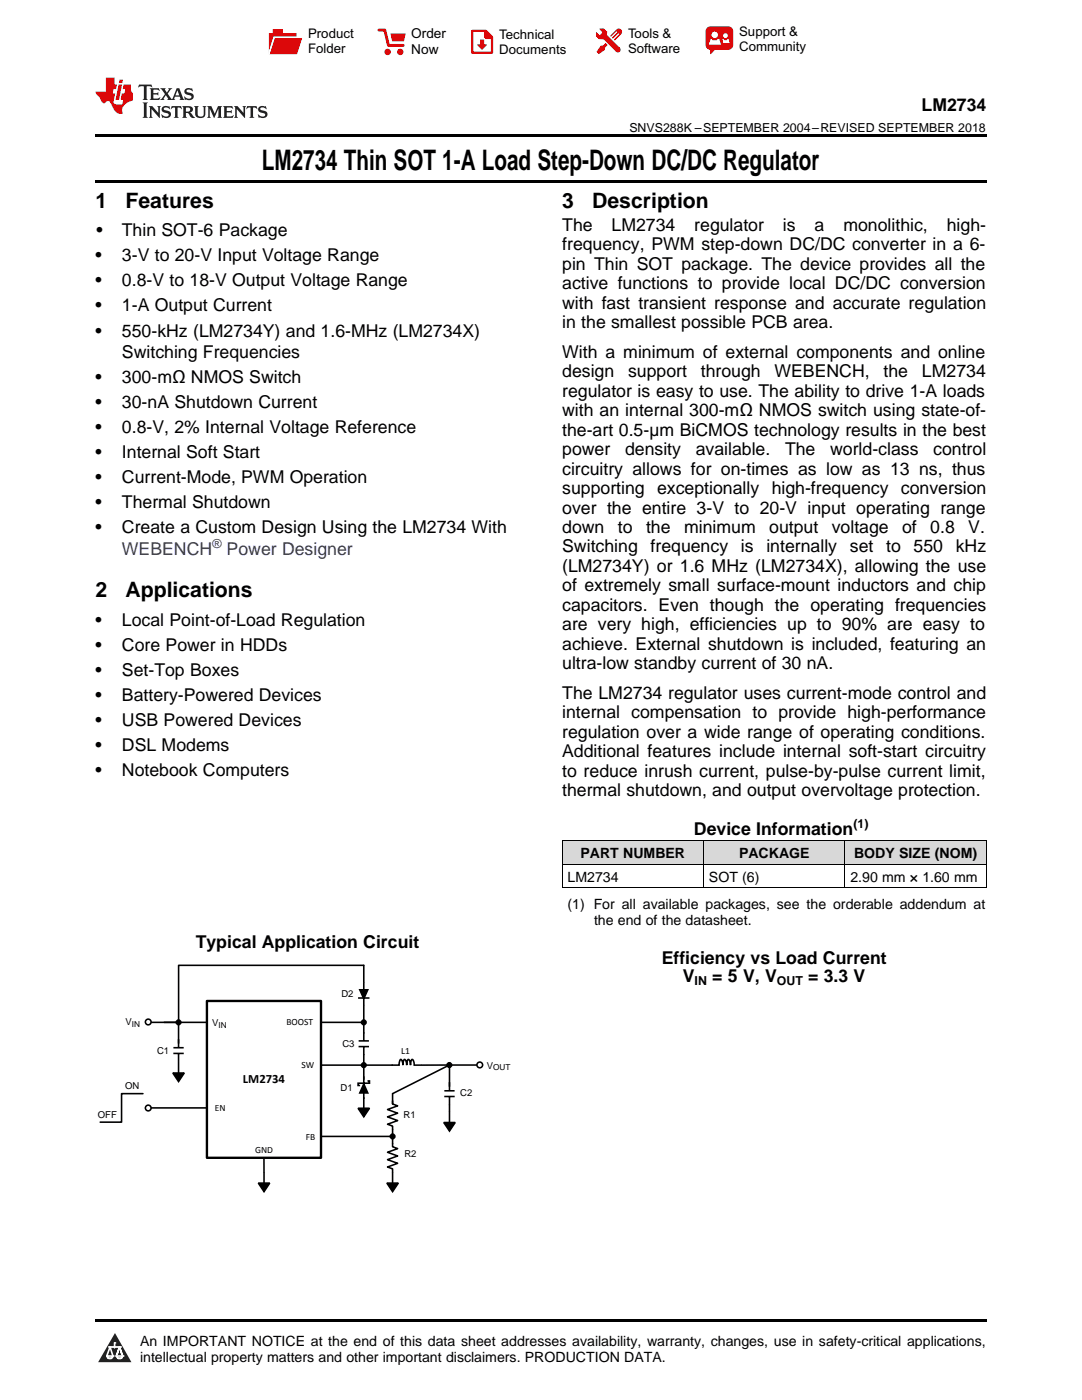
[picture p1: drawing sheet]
<svg xmlns="http://www.w3.org/2000/svg" width="216mm" height="279mm" viewBox="0 0 216 279" stroke-linecap="round" stroke-linejoin="round" font-family="sans-serif">
<defs><g id="words">
<text font-size="5.6" x="52.2" y="33.9">LM2734 Thin SOT 1-A Load Step-Down DC/DC Regulator</text>
<g font-size="4.2">
<text x="19" y="41.4">1</text>
<text x="25" y="41.4">Features</text>
<text x="112.2" y="41.4">3</text>
<text x="118.2" y="41.4">Description</text>
<text x="19" y="119.1">2</text>
<text x="25" y="119.1">Applications</text>
</g>
<g font-size="3.5">
<text x="183.9" y="22.2">LM2734</text>
<text x="19.2" y="47.1">•</text>
<text x="24.3" y="47.1">Thin SOT-6 Package</text>
<text x="112.2" y="46.1">The</text>
<text x="122" y="46.1">LM2734</text>
<text x="138.5" y="46.1">regulator</text>
<text x="156.2" y="46.1">is</text>
<text x="162.5" y="46.1">a</text>
<text x="168.3" y="46.1">monolithic,</text>
<text x="188.9" y="46.1">high-</text>
<text x="19" y="52.1">•</text>
<text x="24.3" y="52.1">3-V to 20-V Input Voltage Range</text>
<text x="112.2" y="50">frequency, PWM step-down DC/DC converter in a 6-</text>
<text x="112.2" y="53.8">pin Thin SOT package. The device provides all the</text>
<text x="19" y="57.2">•</text>
<text x="24.3" y="57.2">0.8-V to 18-V Output Voltage Range</text>
<text x="112.2" y="57.7">active functions to provide local DC/DC conversion</text>
<text x="19" y="62.2">•</text>
<text x="24.3" y="62.2">1-A Output Current</text>
<text x="112.2" y="61.6">with fast transient response and accurate regulation</text>
<text x="112.2" y="65.5">in the smallest possible PCB area.</text>
<text x="19" y="67.2">•</text>
<text x="24.3" y="67.2">550-kHz (LM2734Y) and 1.6-MHz (LM2734X)</text>
<text x="24.3" y="71.4">Switching Frequencies</text>
<text x="112.2" y="71.4">With a minimum of external components and online</text>
<text x="19" y="76.4">•</text>
<text x="24.3" y="76.4">300-mΩ NMOS Switch</text>
<text x="112.2" y="75.3">design</text>
<text x="125.3" y="75.3">support</text>
<text x="139.8" y="75.3">through</text>
<text x="154.6" y="75.3">WEBENCH,</text>
<text x="176.3" y="75.3">the</text>
<text x="184" y="75.3">LM2734</text>
<text x="19" y="81.4">•</text>
<text x="24.3" y="81.4">30-nA Shutdown Current</text>
<text x="112.2" y="79.2">regulator is easy to use. The ability to drive 1-A loads</text>
<text x="112.2" y="83.1">with an internal 300-mΩ NMOS switch using state-of-</text>
<text x="19" y="86.4">•</text>
<text x="24.3" y="86.4">0.8-V, 2% Internal Voltage Reference</text>
<text x="112.2" y="87">the-art 0.5-µm BiCMOS technology results in the best</text>
<text x="19" y="91.4">•</text>
<text x="24.3" y="91.4">Internal Soft Start</text>
<text x="112.2" y="90.8">power</text>
<text x="112.2" y="94.7">circuitry allows for on-times as low as 13 ns, thus</text>
<text x="124.7" y="90.8">density</text>
<text x="138.8" y="90.8">available.</text>
<text x="156.6" y="90.8">The</text>
<text x="165.6" y="90.8">world-class</text>
<text x="186.2" y="90.8">control</text>
<text x="19" y="96.4">•</text>
<text x="19" y="101.5">•</text>
<text x="24.3" y="96.4">Current-Mode, PWM Operation</text>
<text x="24.3" y="101.5">Thermal Shutdown</text>
<text x="112.2" y="98.6">supporting exceptionally high-frequency</text>
<text x="179.8" y="98.6">conversion</text>
<text x="19" y="106.5">•</text>
<text x="24.3" y="106.5">Create a Custom Design Using the LM2734 With</text>
<text x="112.2" y="102.5">over the entire 3-V to 20-V input operating range</text>
<text x="112.2" y="106.4">down</text>
<text x="123.3" y="106.4">to</text>
<text x="128.9" y="106.4">the</text>
<text x="136.5" y="106.4">minimum</text>
<text x="153.5" y="106.4">output</text>
<text x="166" y="106.4">voltage</text>
<text x="180" y="106.4">of</text>
<text x="185.6" y="106.4">0.8</text>
<text x="193.2" y="106.4">V.</text>
<text x="112.2" y="110.2">Switching</text>
<text x="129.8" y="110.2">frequency</text>
<text x="147.8" y="110.2">is</text>
<text x="152.9" y="110.2">internally</text>
<text x="169.6" y="110.2">set</text>
<text x="176.8" y="110.2">to</text>
<text x="182.3" y="110.2">550</text>
<text x="190.7" y="110.2">kHz</text>
<text x="112.2" y="114.1">(LM2734Y) or 1.6 MHz (LM2734X), allowing the use</text>
<text x="112.2" y="118">of extremely small surface-mount inductors and chip</text>
<text x="19" y="124.8">•</text>
<text x="24.3" y="124.8">Local Point-of-Load Regulation</text>
<text x="112.2" y="121.9">capacitors. Even though the operating frequencies</text>
<text x="112.2" y="125.8">are very high, efficiencies up to 90% are easy to</text>
<text x="19" y="129.9">•</text>
<text x="24.3" y="129.9">Core Power in HDDs</text>
<text x="112.2" y="129.6">achieve. External shutdown is included, featuring an</text>
<text x="19" y="134.9">•</text>
<text x="24.3" y="134.9">Set-Top Boxes</text>
<text x="112.2" y="133.5">ultra-low standby current of 30 nA.</text>
<text x="19" y="139.9">•</text>
<text x="24.3" y="139.9">Battery-Powered Devices</text>
<text x="112.2" y="139.5">The LM2734 regulator uses current-mode control and</text>
<text x="112.2" y="143.4">internal compensation to provide high-performance</text>
<text x="19" y="144.9">•</text>
<text x="19" y="149.9">•</text>
<text x="24.3" y="144.9">USB Powered Devices</text>
<text x="24.3" y="149.9">DSL Modems</text>
<text x="112.2" y="147.2">regulation over a wide range of operating conditions.</text>
<text x="19" y="154.9">•</text>
<text x="24.3" y="154.9">Notebook Computers</text>
<text x="112.2" y="151.1">Additional features include internal soft-start circuitry</text>
<text x="112.2" y="155">to reduce inrush current, pulse-by-pulse current limit,</text>
<text x="112.2" y="158.9">thermal shutdown, and output overvoltage protection.</text>
<text x="138.5" y="166.6">Device Information</text>
<text x="39.1" y="189.2">Typical Application Circuit</text>
<text x="132" y="192.4">Efficiency vs Load Current</text>
<text x="136.3" y="195.9">V</text>
<text x="142.1" y="195.9">= 5 V, V</text>
<text x="161.3" y="195.9">= 3.3 V</text>
</g>
<g font-size="3.5" fill="#0000c8">
<text x="24.3" y="110.7">WEBENCH</text>
<text x="45.2" y="110.7">Power Designer</text>
</g>
<g font-size="2.8">
<text x="115.8" y="171.3">PART NUMBER</text>
<text x="147.5" y="171.3">PACKAGE</text>
<text x="170.4" y="171.3">BODY SIZE (NOM)</text>
<text x="113.2" y="175.9">LM2734</text>
<text x="141.5" y="175.9">SOT (6)</text>
<text x="169.7" y="175.9">2.90 mm × 1.60 mm</text>
<text x="113.2" y="181.4">(1) For all available packages, see the orderable addendum at</text>
<text x="118.5" y="184.6">the end of the datasheet.</text>
<text x="27.9" y="268.6">An IMPORTANT NOTICE at the end of this data sheet addresses availability, warranty, changes, use in safety-critical applications,</text>
<text x="27.9" y="271.8">intellectual property matters and other important disclaimers. PRODUCTION DATA.</text>
</g>
<g font-size="2.7">
<text x="82.1" y="7.7">Order</text>
<text x="82.1" y="10.7">Now</text>
</g>
<g font-size="2.6">
<text x="61.5" y="7.6">Product</text>
<text x="61.5" y="10.6">Folder</text>
<text x="99.6" y="7.8">Technical</text>
<text x="99.6" y="10.8">Documents</text>
<text x="125.3" y="7.6">Tools &amp;</text>
<text x="125.3" y="10.6">Software</text>
<text x="147.5" y="7.2">Support &amp;</text>
<text x="147.5" y="10.2">Community</text>
</g>
<g font-size="2.5">
<text x="125.6" y="26.3">SNVS288K –SEPTEMBER 2004–REVISED SEPTEMBER 2018</text>
<text x="170.3" y="165.2">(1)</text>
<text x="138.6" y="196.6">IN</text>
<text x="155" y="196.6">OUT</text>
<text x="48.5" y="216.2">LM2734</text>
</g>
<text font-size="2.5" fill="#0000c8" x="42.4" y="109.3">®</text>
<g font-size="1.9">
<text x="68.1" y="198.9">D2</text>
<text x="25.1" y="204.6">V</text>
<text x="42.4" y="204.8">V</text>
<text x="57.2" y="204.6">BOOST</text>
<text x="68.3" y="209">C3</text>
<text x="31.4" y="210.4">C1</text>
<text x="60.1" y="213.1">SW</text>
<text x="80.1" y="210.4">L1</text>
<text x="97.2" y="213.3">V</text>
<text x="25" y="217.4">ON</text>
<text x="42.9" y="221.7">EN</text>
<text x="67.9" y="217.8">D1</text>
<text x="91.8" y="218.8">C2</text>
<text x="19.5" y="223.2">OFF</text>
<text x="61" y="227.6">FB</text>
<text x="80.5" y="223">R1</text>
<text x="50.9" y="230.2">GND</text>
<text x="80.7" y="231">R2</text>
</g>
<g font-size="1.6">
<text x="26.3" y="205">IN</text>
<text x="43.6" y="205.1">IN</text>
<text x="98.4" y="213.6">OUT</text>
</g>
</g></defs>
<g fill="#d8d8d8">
<path d="M112.2 167.9h28.2v4.6h-28.2z"/>
<path d="M140.4 167.9h28.2v4.6h-28.2z"/>
<path d="M168.6 167.9h28.2v4.6h-28.2z"/>
</g>
<path d="M22.9 266l3.3 5.9h-6.6z" fill="#231f20"/>
<path d="M21.3 270.6h1.2l-.3 .5h-.3a.53 .53 0 0 1-.6-.5z" fill-rule="evenodd" fill="#fff"/>
<path d="M21.3 270.6h1.2l-.3 .5h-.3a.53 .53 0 0 1-.6-.5z" fill="none" stroke="#231f20" stroke-width=".33"/>
<path d="M21.3 270.6l1.2 .1-.3 .4h-.5z" fill="none" stroke="#fff" stroke-width=".33"/>
<path d="M22.9 268.9h.1" fill="none" stroke="#fff" stroke-width=".33"/>
<path d="M22.9 268v.9z" fill="#fff"/>
<path d="M22.9 268v.9z" fill="none" stroke="#fff" stroke-width=".33"/>
<circle cx="22.9" cy="268" r=".16" fill="#fff"/>
<path d="M21.8 268.8h.1" fill="none" stroke="#fff" stroke-width=".33"/>
<path d="M21.8 268.8h2.2z" fill="#fff"/>
<path d="M21.8 268.8h2.2z" fill="none" stroke="#fff" stroke-width=".33"/>
<circle cx="24" cy="268.8" r=".16" fill="#fff"/>
<path d="M23.2 270.6h.1" fill="none" stroke="#fff" stroke-width=".33"/>
<path d="M23.8 268.8l-.6 1.8z" fill="#fff"/>
<path d="M23.8 268.8l-.6 1.8z" fill="none" stroke="#fff" stroke-width=".33"/>
<path d="M23.8 268.8l.7 1.8z" fill="#fff"/>
<path d="M23.8 268.8l.7 1.8z" fill="none" stroke="#fff" stroke-width=".33"/>
<path d="M24.4 270.6h.1" fill="none" stroke="#fff" stroke-width=".33"/>
<circle cx="21.3" cy="270.6" r=".16" fill="#fff"/>
<path d="M22 268.8l-.7 1.8z" fill="#fff"/>
<path d="M22 268.8l-.7 1.8z" fill="none" stroke="#fff" stroke-width=".33"/>
<path d="M22 268.8l.5 1.8z" fill="#fff"/>
<path d="M22 268.8l.5 1.8z" fill="none" stroke="#fff" stroke-width=".33"/>
<circle cx="22.5" cy="270.6" r=".16" fill="#fff"/>
<path d="M23.3 270.6h1.2a.63 .63 0 0 1-.6 .5 .63 .63 0 0 1-.6-.5z" fill-rule="evenodd" fill="#fff"/>
<path d="M23.3 270.6h1.2a.63 .63 0 0 1-.6 .5 .63 .63 0 0 1-.6-.5z" fill="none" stroke="#231f20" stroke-width=".33"/>
<path d="M23.3 270.6h1.2l-.4 .5h-.5z" fill="none" stroke="#fff" stroke-width=".33"/>
<path d="M23.2 270.6h.1" fill="none" stroke="#fff" stroke-width=".33"/>
<circle cx="24.5" cy="270.6" r=".16" fill="#fff"/>
<path d="M19 263.2h177.8v.5h-177.8z" fill="#000"/>
<g fill="#000">
<path d="M34.5 214.1h2.3l-1.2 1.8zM72.6 216.3l.8 1.8h-1.6zM71.4 221.2h2.3l-1.1 1.7zM77.2 236.1h2.3l-1.2 1.7zM88.6 224h2.2l-1.1 1.7z"/>
<circle cx="89.7" cy="212.6" r=".46"/>
</g>
<g fill="none" stroke="#000" stroke-width=".32">
<path d="M34.5 214.1h2.3l-1.2 1.8zM34.6 210.2h2.1M34.6 209.1h2.1M35.6 204v5.1M35.6 210.3v3.9M72.6 216.3l.8 1.8h-1.6zM72.6 214.8v6.4M73.3 215.7h.4v.5h-2.3v.4h.5M78.3 212.6h-5.7v2.8M78.3 219.7v.6l1 .4-2 .7 2 .8-2 .7 2 .7-2 .8 1 .3v4.2l1 .3-2 .8 2 .7-2 .7 2 .8-2 .7 1 .4v2.8M78.3 218.3v2M88.6 218.8h2.1"/>
<path d="M88.7 217.7h2M89.7 212.6h-7a1.14 1.14 0 0 0-.5-1.2 1.24 1.24 0 0 0-.3 1.2 1.19 1.19 0 0 0-.4-1.2 1.24 1.24 0 0 0-.3 1.2 1.19 1.19 0 0 0-.5-1.2 1.24 1.24 0 0 0-.3 1.2 1.19 1.19 0 0 0-.4-1.2l-.3 .4-.1 .8h-1.5M89.7 212.6v5.1M89.7 218.9v1.6M64.1 226.8h14.2M71.4 221.2h2.3l-1.1 1.7zM77.2 236.1h2.3l-1.2 1.7zM88.6 224h2.2l-1.1 1.7zM89.7 221.8v2.2"/>
<circle cx="89.7" cy="212.6" r=".46"/>
</g>
<path d="M41.3 199.8h22.8v31.3h-22.8z" fill-rule="evenodd" fill="#fff"/>
<path d="M41.3 199.8h22.8v31.3h-22.8z" fill="none" stroke="#000" stroke-width=".47"/>
<g fill="none" stroke="#000" stroke-width=".32">
<path d="M71.4 199.2h2.3M71.8 197.5h1.6l-.8 1.8zM28.5 218.3h-4.2v5.7h-4.3M29.9 204h11.4M35.6 204v-11.3h37v15M64.1 204h8.5M71.5 208.9h2.1M71.6 207.7h2M72.6 209v3.5l-8.5 .1M95.4 212.6h-5.7l-11.4 5.7M29.9 221.1h11.4M51.5 236.1h2.3l-1.1 1.7z"/>
<path d="M52.7 231.1v5M89.7 220.5v1.3"/>
<circle cx="35.6" cy="204" r=".46"/>
<circle cx="72.6" cy="204" r=".46"/>
<circle cx="72.6" cy="212.6" r=".46"/>
<circle cx="78.3" cy="226.8" r=".46"/>
</g>
<g fill="#000">
<path d="M71.8 197.5h1.6l-.8 1.8zM51.5 236.1h2.3l-1.1 1.7z"/>
<circle cx="35.6" cy="204" r=".46"/>
<circle cx="72.6" cy="204" r=".46"/>
<circle cx="72.6" cy="212.6" r=".46"/>
<circle cx="78.3" cy="226.8" r=".46"/>
</g>
<circle cx="29.6" cy="204" r=".57" fill="#fff"/>
<circle cx="29.6" cy="204" r=".57" fill="none" stroke="#000" stroke-width=".32"/>
<circle cx="29.6" cy="221.1" r=".57" fill="#fff"/>
<circle cx="29.6" cy="221.1" r=".57" fill="none" stroke="#000" stroke-width=".32"/>
<circle cx="95.7" cy="212.5" r=".57" fill="#fff"/>
<circle cx="95.7" cy="212.5" r=".57" fill="none" stroke="#000" stroke-width=".32"/>
<path d="M112.2 177.1h84.6M112.2 172.5h84.6M112.2 167.8h84.6M112.2 167.9v9.3M140.4 167.9v9.3M168.6 167.9v9.3M196.8 167.9v9.3" fill="none" stroke="#000" stroke-width=".2"/>
<path d="M19 35.9h177.8v.5h-177.8zM19 26.8h177.8v.6h-177.8z" fill="#000"/>
<path d="M27.7 16.9l-.1 .6 .6-.3h.5v.2v2.2l-.2 .4h1l-.2-.4v-2.2v-.2h.5l.6 .3-.2-.6zM29.9 17.6l.2 .4v1.6l-.2 .4h1.9l.1-.6a1.09 1.09 0 0 1-1.3 .1v-.6h.6l.4 .2v-.7l-.2 .2h-.8v-.6l.2-.1a1.01 1.01 0 0 1 1 .3l-.1-.6zM32 17.6l.9 1.2-1 1.2h.9l-.2-.3 .5-.7 .5 .7-.3 .3h1.7l-.2-.3 .1-.4h1l.1 .4-.2 .3h1l-.3-.4-.7-2h-.5l-1 2.2-.8-1.1 .9-1.1h-.9l.2 .2-.4 .7-.4-.7 .2-.2zM35.4 18l.4 1h-.8zM37 17.7a.66 .66 0 0 0-.2 .8 .66 .66 0 0 0 .6 .4l.7 .2 .1 .2a.8 .8 0 0 1-.7 .4 .8 .8 0 0 1-.7-.5l.1 .8 .2-.2a.94 .94 0 0 0 1.1 .1 .94 .94 0 0 0 .4-.9 1.48 1.48 0 0 0-1.3-.6v-.4a1.1 1.1 0 0 1 1.2 .2l-.2-.6-.2 .1-.5-.1zM28.5 20.4l.2 .4v2.3l-.2 .4h1l-.2-.4v-2.3l.2-.4zM29.7 21.2l.2 .4v1.5l-.2 .4h.8l-.3-.4 .1-1.3 1.6 1.8v-2l.2-.4h-.7l.2 .2v1.1l-1.2-1.3zM32.5 21.3a.66 .66 0 0 0-.2 .8 .66 .66 0 0 0 .6 .4l.6 .2 .2 .2a.8 .8 0 0 1-.8 .4 .8 .8 0 0 1-.7-.5l.2 .7 .2-.1a.94 .94 0 0 0 1 .1 .94 .94 0 0 0 .5-1 1.47 1.47 0 0 0-1.3-.6l-.1-.3a1.1 1.1 0 0 1 1.3 .2l-.2-.6-.2 .1-.5-.2zM34.3 21.2l-.2 .6a.64 .64 0 0 1 .8-.3v1.6l-.2 .4h1l-.3-.4 .1-1.6a.66 .66 0 0 1 .8 .3l-.2-.6zM36.3 21.2l.3 .4v1.5l-.3 .4h1l-.2-.2v-.7h.5l.1 .1a.8 .8 0 0 0 1.2 .7l-1-1a.62 .62 0 0 0 .6-.5 .62 .62 0 0 0-.6-.7zM37.1 21.5h.1a.48 .48 0 0 1 .6 0 .48 .48 0 0 1 .1 .6l-.2 .1-.6 .1zM38.7 21.2l.2 .2a2.29 2.29 0 0 0 .4 2 1.05 1.05 0 0 0 1.7-.7v-1.3l.2-.2h-.8l.2 .4v1.1a.61 .61 0 0 1-.6 .6 .61 .61 0 0 1-.6-.6v-1.1l.3-.4zM41.3 21.2l.3 .4v1.5l-.3 .4h.8l-.2-.4v-1.4l.8 1.9 .9-1.9v1.4l-.2 .4h.9l-.2-.4v-1.5l.2-.4h-.8l-.7 1.5-.6-1.5zM44.5 21.2l.2 .4v1.5l-.2 .4h1.9l.2-.6a1.1 1.1 0 0 1-1.4 .2v-.7h.6l.4 .2v-.6l-.2 .1-.8 .1v-.6l.2-.1a1.02 1.02 0 0 1 1.1 .2l-.2-.5zM46.7 21.2l.2 .4v1.5l-.2 .4h.8l-.3-.4 .1-1.3 1.6 1.8v-2l.2-.4h-.7l.2 .2v1.1l-1.2-1.3zM49.3 21.2l-.1 .6a.64 .64 0 0 1 .8-.3v1.6l-.3 .4h1l-.2-.4v-1.6a.66 .66 0 0 1 .8 .3l-.1-.6zM51.7 21.3a.66 .66 0 0 0-.2 .7 .66 .66 0 0 0 .7 .5l.6 .2 .1 .2a.8 .8 0 0 1-.7 .4 .8 .8 0 0 1-.7-.5l.1 .7 .2-.1a.94 .94 0 0 0 1.1 .1 .94 .94 0 0 0 .4-1 1.48 1.48 0 0 0-1.2-.6l-.1-.3a1.1 1.1 0 0 1 1.2 .2l-.2-.6-.1 .1-.6-.2z" fill="#231f20"/>
<path d="M21.1 15.5v2.8h-2v.4l.9 .9a.96 .96 0 0 0 1 1 .59 .59 0 0 1 .5-.4 .59 .59 0 0 1 .5 .3l.4 .8a1.61 1.61 0 0 0 2.1 1.3 1.63 1.63 0 0 1 1.1-2.2l.9-.3v-1.5a1.6 1.6 0 0 1-.4-1.7h-1.4l-.2 .9h.5l-.2 .8h-.5l-.2 1v.3h.5l-.2 .9h-.7a.74 .74 0 0 1-1-.6l.3-1.6h-.5l.2-.8h.5l.1-.9h-.4v-1.4zM23.7 16.9l-.7 3h.8l.6-3zM23.8 15.9l-.1 .7h.7l.2-.7z" fill="#ee1d23"/>
<g fill="#d60000">
<path d="M54.4 5.8h2v.8h2.8v4.2h-5.5v-4.2h.7z" fill-rule="evenodd"/>
<path d="M54.7 7.5h5.6l-1 3.3h-5.6z" fill-rule="evenodd"/>
</g>
<path d="M54.6 7.4h5.8l-.1 .1h-5.5l-1.1 3.3z" fill-rule="evenodd" fill="#fff"/>
<path d="M54.6 7.4h5.8l-.1 .1h-5.5l-1.1 3.3z" fill="none" stroke="#fff" stroke-width=".2"/>
<path d="M75.6 6h1.2l.7 3.1h3" fill="none" stroke="#d60000" stroke-width=".56"/>
<g fill="#d60000">
<path d="M77.9 6.7h3.1l-.4 1.5h-2.3z" fill-rule="evenodd"/>
<circle cx="77.3" cy="10.4" r=".64"/>
<circle cx="79.9" cy="10.4" r=".64"/>
</g>
<path d="M94.2 6.2h2.7l1.3 1.2v3.1h-4z" fill="none" stroke="#d60000" stroke-width=".44"/>
<g fill="#d60000">
<path d="M95.8 7.9h.8v1h.6l-1 1.1-1-1v-.1h.6z" fill-rule="evenodd"/>
<path d="M96.6 6.2h.3l1.3 1.2v.4h-1.3l-.3-.4z" fill-rule="evenodd"/>
<path d="M119.6 5.7h.9l.6 .6 .1 .7 2.5 2.5-.8 .8-2.3-2.3-1.1-.2-.6-.6v-.8l.7 .6 .5-.4v-.2l-.4-.5z" fill-rule="evenodd"/>
<path d="M119.9 9.1h.4l.5-.5 .4 .4-.5 .5v.4l-1.2 .9-.5-.5z" fill-rule="evenodd"/>
<path d="M123 5.9a.67 .67 0 0 1 .9 0 .67 .67 0 0 1 0 .9z" fill-rule="evenodd"/>
<path d="M123 5.9l.9 .9-1.2 1.2h-.2l.1-.2 .9-.9 .1-.2h-.3l-.9 1h-.2v-.2l.9-1 .1-.2h-.3l-.9 1h-.2v-.2z" fill-rule="evenodd"/>
<circle cx="123.3" cy="9.9" r=".54"/>
</g>
<path d="M121.1 6.3l-.1 .7" fill="none" stroke="#d60000" stroke-width=".2"/>
<g fill="#d60000">
<path d="M141.1 5.5l.6-.2h3.6a.95 .95 0 0 1 1 .9v2.8a.95 .95 0 0 1-1 .9h-3.6a.95 .95 0 0 1-.9-.9v-2.8z" fill-rule="evenodd"/>
<path d="M141.7 9.9h.9l-.7 .9h-.2z" fill-rule="evenodd"/>
</g>
<g fill="#fff">
<path d="M144.3 8.6h1.3z"/>
<path d="M141.8 7.8h.3l.1 .2h.8l.2-.2h.3l.4 1.1h-2.5z" fill-rule="evenodd"/>
<path d="M144.2 7.8h.2l.2 .2h.4l.2-.2h.2l.2 .8h-1.3z" fill-rule="evenodd"/>
<circle cx="142.6" cy="6.9" r=".65"/>
<circle cx="144.8" cy="7.1" r=".48"/>
</g>
<use href="#words"/>
</svg>
